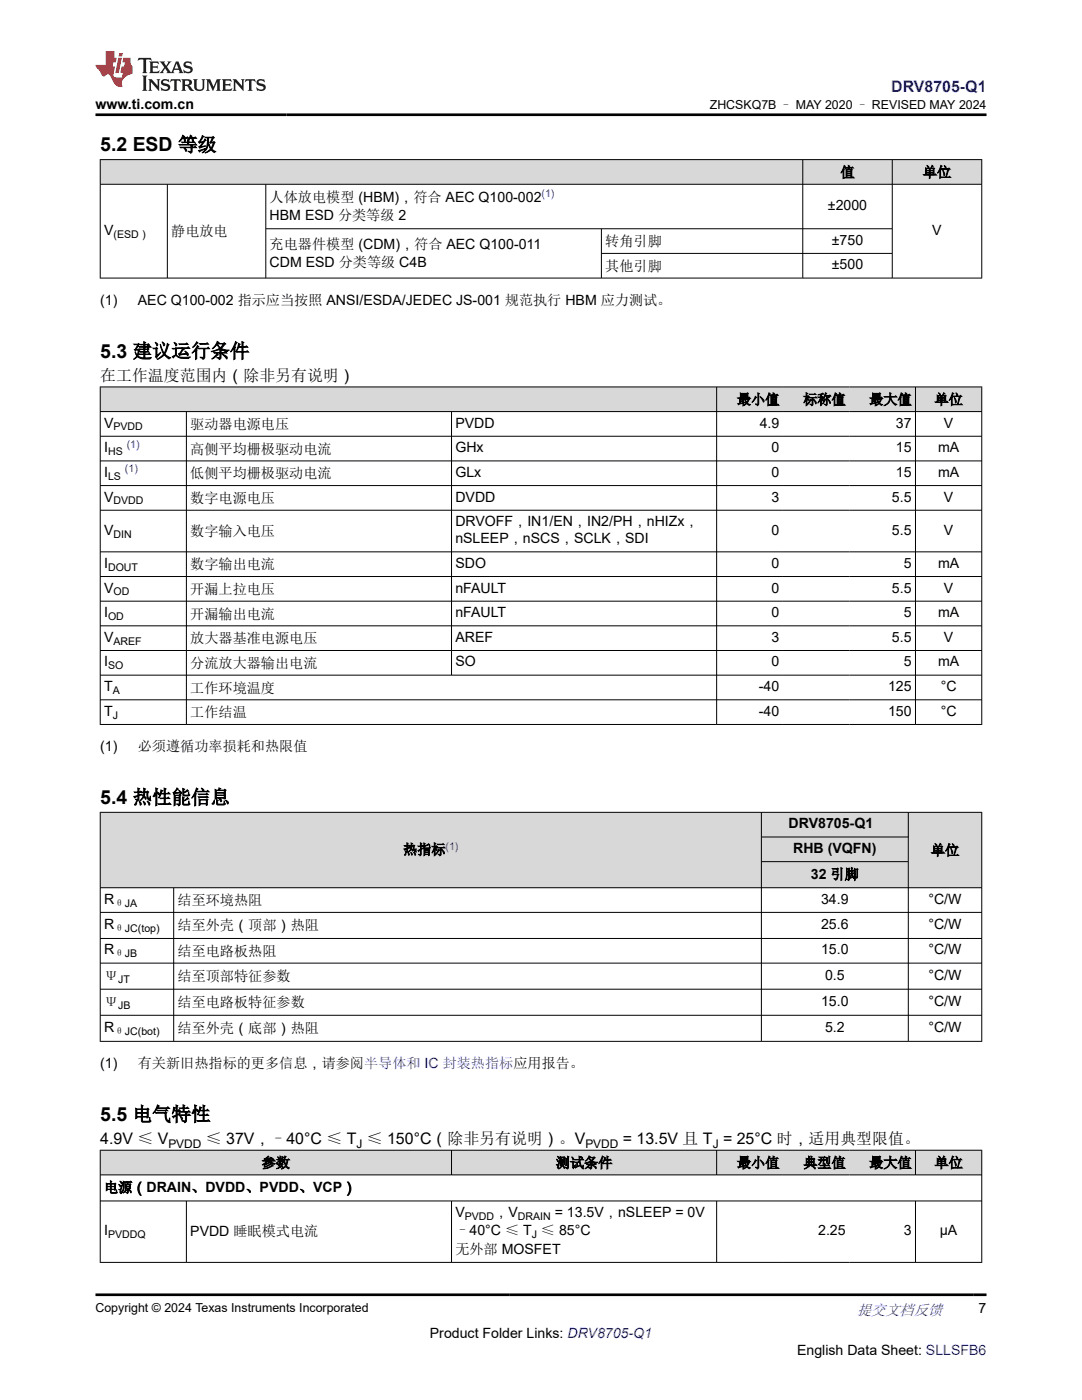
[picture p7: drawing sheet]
<svg xmlns="http://www.w3.org/2000/svg" width="216mm" height="279mm" viewBox="0 0 216 279" stroke-linecap="round" stroke-linejoin="round" font-family="sans-serif">
<defs><g id="words">
<g font-size="3.9">
<text x="20" y="30.2">5.2 ESD 等级</text>
<text x="20" y="71.4">5.3 建议运行条件</text>
<text x="20" y="160.4">5.4 热性能信息</text>
<text x="20" y="223.7">5.5 电气特性</text>
</g>
<text font-size="3.2" fill="#00f" x="177.8" y="18.3">DRV8705-Q1</text>
<g font-size="3.2">
<text x="20" y="76.1">在工作温度范围内（除非另有说明）</text>
<text x="20" y="228.4">4.9V ≤ V</text>
<text x="41.1" y="228.4">≤ 37V，–40°C ≤ T ≤ 150°C（除非另有说明）。V</text>
<text x="124.3" y="228.4">= 13.5V 且 T = 25°C 时，适用典型限值。</text>
</g>
<text font-size="3" fill="#00f" x="171" y="262.4">提交文档反馈</text>
<g font-size="2.8">
<text x="19.1" y="21.7">www.ti.com.cn</text>
<text x="167.7" y="35.3">值</text>
<text x="184.1" y="35.3">单位</text>
<text x="53.8" y="40.3">人体放电模型 (HBM)，符合 AEC Q100-002</text>
<text x="165.2" y="41.9">±2000</text>
<text x="20.8" y="46.9">V</text>
<text x="34.2" y="47.2">静电放电</text>
<text x="53.8" y="43.9">HBM ESD 分类等级 2</text>
<text x="186" y="46.9">V</text>
<text x="53.8" y="49.6">充电器件模型 (CDM)，符合 AEC Q100-011</text>
<text x="53.8" y="53.3">CDM ESD 分类等级 C4B</text>
<text x="120.8" y="49.1">转角引脚</text>
<text x="166" y="48.8">±750</text>
<text x="166" y="53.8">±500</text>
<text x="120.8" y="54">其他引脚</text>
<text x="20" y="60.8">(1)</text>
<text x="27.5" y="60.8">AEC Q100-002 指示应当按照 ANSI/ESDA/JEDEC JS-001 规范执行 HBM 应力测试。</text>
<text x="147.1" y="80.7">最小值</text>
<text x="160.3" y="80.7">标称值</text>
<text x="173.4" y="80.7">最大值</text>
<text x="186.5" y="80.7">单位</text>
<text x="20.8" y="85.3">V</text>
<text x="38" y="85.6">驱动器电源电压</text>
<text x="90.9" y="85.3">PVDD</text>
<text x="151.6" y="85.3">4.9</text>
<text x="178.8" y="85.3">37</text>
<text x="188.3" y="85.3">V</text>
<text x="20.8" y="90.3">I</text>
<text x="20.8" y="95.2">I</text>
<text x="38" y="90.5">高侧平均栅极驱动电流</text>
<text x="38" y="95.5">低侧平均栅极驱动电流</text>
<text x="90.9" y="90.3">GHx</text>
<text x="90.9" y="95.2">GLx</text>
<text x="153.9" y="90.3">0</text>
<text x="153.9" y="95.2">0</text>
<text x="178.8" y="90.3">15</text>
<text x="178.8" y="95.2">15</text>
<text x="187.2" y="90.3">mA</text>
<text x="187.2" y="95.2">mA</text>
<text x="20.8" y="100.1">V</text>
<text x="38" y="100.4">数字电源电压</text>
<text x="90.9" y="100.1">DVDD</text>
<text x="153.9" y="100.1">3</text>
<text x="178" y="100.1">5.5</text>
<text x="188.3" y="100.1">V</text>
<text x="20.8" y="106.7">V</text>
<text x="38" y="107">数字输入电压</text>
<text x="90.9" y="105">DRVOFF，IN1/EN，IN2/PH，nHIZx，</text>
<text x="153.9" y="106.7">0</text>
<text x="178" y="106.7">5.5</text>
<text x="188.3" y="106.7">V</text>
<text x="20.8" y="113.3">I</text>
<text x="38" y="113.6">数字输出电流</text>
<text x="90.9" y="108.4">nSLEEP，nSCS，SCLK，SDI</text>
<text x="90.9" y="113.3">SDO</text>
<text x="153.9" y="113.3">0</text>
<text x="180.3" y="113.3">5</text>
<text x="187.2" y="113.3">mA</text>
<text x="20.8" y="118.2">V</text>
<text x="38" y="118.5">开漏上拉电压</text>
<text x="90.9" y="118.2">nFAULT</text>
<text x="153.9" y="118.2">0</text>
<text x="178" y="118.2">5.5</text>
<text x="188.3" y="118.2">V</text>
<text x="20.8" y="123.2">I</text>
<text x="38" y="123.5">开漏输出电流</text>
<text x="90.9" y="123.2">nFAULT</text>
<text x="153.9" y="123.2">0</text>
<text x="180.3" y="123.2">5</text>
<text x="187.2" y="123.2">mA</text>
<text x="20.8" y="128.1">V</text>
<text x="38" y="128.4">放大器基准电源电压</text>
<text x="90.9" y="128.1">AREF</text>
<text x="153.9" y="128.1">3</text>
<text x="178" y="128.1">5.5</text>
<text x="188.3" y="128.1">V</text>
<text x="20.8" y="133">I</text>
<text x="20.8" y="137.9">T</text>
<text x="38" y="133.3">分流放大器输出电流</text>
<text x="90.9" y="133">SO</text>
<text x="151.4" y="137.9">-40</text>
<text x="153.9" y="133">0</text>
<text x="177.2" y="137.9">125</text>
<text x="180.3" y="133">5</text>
<text x="187.2" y="133">mA</text>
<text x="187.7" y="137.9">°C</text>
<text x="20.8" y="142.9">T</text>
<text x="38" y="138.2">工作环境温度</text>
<text x="38" y="143.1">工作结温</text>
<text x="151.4" y="142.9">-40</text>
<text x="177.2" y="142.9">150</text>
<text x="187.7" y="142.9">°C</text>
<text x="20" y="149.9">(1)</text>
<text x="27.5" y="149.9">必须遵循功率损耗和热限值</text>
<text x="157.4" y="165.3">DRV8705-Q1</text>
<text x="80.4" y="170.5">热指标</text>
<text x="158.3" y="170.2">RHB (VQFN)</text>
<text x="185.7" y="170.7">单位</text>
<text x="161.8" y="175.4">32 引脚</text>
<text x="20.8" y="180.4">R</text>
<text x="20.8" y="185.4">R</text>
<text x="35.4" y="180.6">结至环境热阻</text>
<text x="35.4" y="185.6">结至外壳（顶部）热阻</text>
<text x="163.8" y="180.4">34.9</text>
<text x="163.8" y="185.4">25.6</text>
<text x="185.3" y="180.4">°C/W</text>
<text x="185.3" y="185.4">°C/W</text>
<text x="20.8" y="190.5">R</text>
<text x="35.4" y="190.8">结至电路板热阻</text>
<text x="163.8" y="190.5">15.0</text>
<text x="185.3" y="190.5">°C/W</text>
<text x="20.8" y="195.7">Ψ</text>
<text x="35.4" y="195.8">结至顶部特征参数</text>
<text x="164.6" y="195.5">0.5</text>
<text x="185.3" y="195.5">°C/W</text>
<text x="20.8" y="200.9">Ψ</text>
<text x="35.4" y="201">结至电路板特征参数</text>
<text x="163.8" y="200.8">15.0</text>
<text x="185.3" y="200.8">°C/W</text>
<text x="20.8" y="206">R</text>
<text x="35.4" y="206.1">结至外壳（底部）热阻</text>
<text x="164.6" y="206">5.2</text>
<text x="185.3" y="206">°C/W</text>
<text x="20" y="213.2">(1)</text>
<text x="27.5" y="213.2">有关新旧热指标的更多信息，请参阅半导体和 IC 封装热指标应用报告。</text>
<text x="52.2" y="233">参数</text>
<text x="110.9" y="233">测试条件</text>
<text x="147.1" y="233">最小值</text>
<text x="160.3" y="233">典型值</text>
<text x="173.4" y="233">最大值</text>
<text x="186.5" y="233">单位</text>
<text x="20.8" y="237.9">电源（DRAIN、DVDD、PVDD、VCP）</text>
<text x="90.9" y="242.9">V</text>
<text x="98.6" y="242.9">，V</text>
<text x="110.7" y="242.9">= 13.5V，nSLEEP = 0V</text>
<text x="20.8" y="246.5">I</text>
<text x="38" y="246.7">PVDD 睡眠模式电流</text>
<text x="90.9" y="246.5">–40°C ≤ T ≤ 85°C</text>
<text x="90.9" y="250.2">无外部 MOSFET</text>
<text x="163.3" y="246.5">2.25</text>
<text x="180.3" y="246.5">3</text>
<text x="187.5" y="246.5">µA</text>
<text x="195.3" y="262.1">7</text>
<text x="85.8" y="266.9">Product Folder Links: DRV8705-Q1</text>
<text x="159" y="270.3">English Data Sheet: SLLSFB6</text>
</g>
<g font-size="2.5">
<text x="141.6" y="21.8">ZHCSKQ7B – MAY 2020 – REVISED MAY 2024</text>
<text x="19.1" y="261.8">Copyright © 2024 Texas Instruments Incorporated</text>
</g>
<g font-size="2.4">
<text x="33.6" y="229">PVDD</text>
<text x="71.1" y="229">J</text>
<text x="116.8" y="229">PVDD</text>
<text x="142.2" y="229">J</text>
</g>
<g font-size="2.1" fill="#00f">
<text x="108.1" y="39.3">(1)</text>
<text x="25.3" y="89.3">(1)</text>
<text x="24.9" y="94.2">(1)</text>
<text x="88.9" y="169.6">(1)</text>
</g>
<g font-size="2.1">
<text x="22.6" y="47.4">(ESD）</text>
<text x="22.6" y="85.9">PVDD</text>
<text x="21.6" y="90.8">HS</text>
<text x="21.6" y="95.7">LS</text>
<text x="22.6" y="100.7">DVDD</text>
<text x="22.6" y="107.3">DIN</text>
<text x="21.6" y="113.9">DOUT</text>
<text x="22.6" y="118.8">OD</text>
<text x="21.6" y="123.7">OD</text>
<text x="22.6" y="128.7">AREF</text>
<text x="21.6" y="133.6">SO</text>
<text x="22.5" y="138.5">A</text>
<text x="22.5" y="143.4">J</text>
<text x="22.8" y="180.9">θJA</text>
<text x="22.8" y="186">θJC(top)</text>
<text x="22.8" y="191">θJB</text>
<text x="23.6" y="196.3">JT</text>
<text x="23.6" y="201.5">JB</text>
<text x="22.8" y="206.5">θJC(bot)</text>
<text x="92.7" y="243.4">PVDD</text>
<text x="103.3" y="243.4">DRAIN</text>
<text x="21.6" y="247.1">PVDDQ</text>
<text x="106.1" y="247.1">J</text>
</g>
</g></defs>
<g fill="#d8d8d8">
<path d="M20 31.9h175.9v4.9h-175.9z" fill-rule="evenodd"/>
<path d="M20.1 31.9h140v4.8h-140z" fill-rule="evenodd"/>
<path d="M160.2 31.9h17.8v4.8h-17.8z" fill-rule="evenodd"/>
<path d="M178.1 31.9h17.7v4.8h-17.7z" fill-rule="evenodd"/>
</g>
<path d="M19.9 31.9h176.1M19.9 36.8h176.1M20 31.8v23.8M33.4 36.8v18.8M53 36.8v18.8M160.2 31.8v23.8M178 31.8v23.8M195.9 31.8v23.8M19.9 55.5h176.1M53 45.7h125.1M120 45.7v9.9M120 50.6h58.1" fill="none" stroke="#000" stroke-width=".2"/>
<g fill="#d8d8d8">
<path d="M20 77.2h175.9v4.9h-175.9z" fill-rule="evenodd"/>
<path d="M20.1 77.3h122.8v4.8h-122.8z" fill-rule="evenodd"/>
<path d="M143.1 77.3h13.1v4.8h-13.1z" fill-rule="evenodd"/>
<path d="M156.2 77.3h13.2v4.8h-13.2z" fill-rule="evenodd"/>
<path d="M169.4 77.3h13.2v4.8h-13.2z" fill-rule="evenodd"/>
<path d="M182.7 77.3h13.1v4.8h-13.1z" fill-rule="evenodd"/>
</g>
<g fill="none" stroke="#000" stroke-width=".2">
<path d="M19.9 77.2h176.1M20 77.2v67.4M143 77.2v67.4M182.7 77.2v67.4M195.9 77.2v67.4M19.9 82.1h176.1M19.9 87.1h176.1M19.9 92h176.1M19.9 96.9h176.1M37.2 82.1v62.5M90.1 82.1v52.7M19.9 101.8h176.1"/>
<path d="M19.9 110.1h176.1M19.9 115.1h176.1M19.9 120h176.1M19.9 124.9h176.1M19.9 129.8h176.1M19.9 134.7h176.1M19.9 139.7h176.1M19.9 144.6h176.1"/>
</g>
<g fill="#d8d8d8">
<path d="M20 162.1h175.9v4.9h-175.9z" fill-rule="evenodd"/>
<path d="M20.1 162.2h131.8v14.9h-131.8z" fill-rule="evenodd"/>
<path d="M152 162.2h29.2v4.8h-29.2z" fill-rule="evenodd"/>
<path d="M181.3 162.2h14.5v14.9h-14.5z" fill-rule="evenodd"/>
<path d="M152 167.1h29.2v4.8h-29.2z" fill-rule="evenodd"/>
<path d="M152 172h29.2v5.1h-29.2z" fill-rule="evenodd"/>
</g>
<g fill="none" stroke="#000" stroke-width=".2">
<path d="M19.9 162.1h176.1M19.9 177.2h176.1M20 162.1v45.8M34.7 177.2v30.7M151.9 162.1v45.8M151.9 167h29.4M151.9 172h29.4M181.2 162.1v45.8M195.9 162.1v45.8M19.9 182.1h176.1M19.9 187.3h176.1M19.9 192.2h176.1"/>
<path d="M19.9 197.4h176.1M19.9 202.6h176.1M19.9 207.8h176.1"/>
</g>
<g fill="#d8d8d8">
<path d="M20 229.6h175.9v4.9h-175.9z" fill-rule="evenodd"/>
<path d="M20.1 229.6h69.9v4.8h-69.9z" fill-rule="evenodd"/>
<path d="M90.2 229.6h52.7v4.8h-52.7z" fill-rule="evenodd"/>
<path d="M143.1 229.6h13.1v4.8h-13.1z" fill-rule="evenodd"/>
<path d="M156.2 229.6h13.2v4.8h-13.2z" fill-rule="evenodd"/>
<path d="M169.4 229.6h13.2v4.8h-13.2z" fill-rule="evenodd"/>
<path d="M182.7 229.6h13.1v4.8h-13.1z" fill-rule="evenodd"/>
</g>
<g fill="none" stroke="#000" stroke-width=".2">
<path d="M19.9 229.6h176.1M19.9 234.5h176.1M19.9 239.7h176.1M20 229.5v22.5M37.2 239.7v12.3M90.1 229.5v5M90.1 239.7v12.3M143 229.5v5M143 239.7v12.3M182.7 229.5v5M182.7 239.7v12.3M195.9 229.5v22.5"/>
<path d="M19.9 251.9h176.1"/>
</g>
<path d="M27.7 11.6l-.2 .5 .5-.2h.6v.1v2.2l-.2 .4h1l-.2-.4v-2.2v-.1h.5l.5 .2-.1-.5zM29.8 12.3l.2 .4v1.5l-.2 .4h1.9l.1-.6a1.08 1.08 0 0 1-1.3 .2v-.7h.6l.4 .2v-.7l-.4 .2h-.6v-.5l.2-.2a1 1 0 0 1 1 .3l-.1-.5zM31.8 12.3l1 1.1-1 1.2h.9l-.2-.2 .4-.8 .5 .8-.2 .2h1.6l-.2-.2 .1-.5h1l.1 .5-.1 .2h.9l-.2-.3-.8-2h-.5l-1 2.2-.8-1.1 .9-1.1h-.8l.2 .2-.5 .6-.3-.6 .1-.2zM35.2 12.7l.4 1h-.8zM36.8 12.4a.65 .65 0 0 0-.2 .7 .65 .65 0 0 0 .6 .5l.7 .1 .1 .3a.79 .79 0 0 1-.7 .4 .79 .79 0 0 1-.7-.5l.1 .7 .2-.1a.93 .93 0 0 0 1.1 .1 .93 .93 0 0 0 .4-1 1.46 1.46 0 0 0-1.2-.6l-.1-.3a1.09 1.09 0 0 1 1.2 .2l-.2-.6-.1 .1-.6-.2zM28.4 15.1l.2 .4v2.2l-.2 .4h1l-.2-.4v-2.2l.2-.4zM29.6 15.8l.2 .4v1.5l-.2 .4h.8l-.3-.4v-1.3l1.7 1.8v-2l.2-.4h-.8l.2 .2 .1 1.1-1.2-1.3zM32.3 15.9a.65 .65 0 0 0-.2 .8 .65 .65 0 0 0 .7 .4l.6 .2 .1 .2a.79 .79 0 0 1-.7 .4 .79 .79 0 0 1-.7-.5l.1 .7 .2-.1a.93 .93 0 0 0 1.1 .1 .93 .93 0 0 0 .4-.9 1.46 1.46 0 0 0-1.2-.6l-.1-.4a1.09 1.09 0 0 1 1.2 .2l-.2-.6-.1 .1-.6-.1zM34.1 15.8l-.1 .6a.63 .63 0 0 1 .7-.3l.1 1.6-.3 .4h1l-.2-.4v-1.6a.66 .66 0 0 1 .8 .3l-.1-.6zM36.2 15.8l.2 .4v1.5l-.2 .4h.9l-.2-.2v-.7h.5l.1 .2a.79 .79 0 0 0 1.2 .6l-1-.9a.61 .61 0 0 0 .6-.6 .61 .61 0 0 0-.5-.7zM36.9 16.1h.2a.47 .47 0 0 1 .5 .1 .47 .47 0 0 1 .1 .5l-.2 .1-.6 .1zM38.5 15.8l.2 .2a2.27 2.27 0 0 0 .4 2 1.04 1.04 0 0 0 1.7-.7v-1.3l.2-.2h-.8l.2 .4v1.1a.6 .6 0 0 1-.6 .6 .6 .6 0 0 1-.6-.6v-1.1l.3-.4zM41.1 15.8l.2 .4v1.5l-.2 .4h.7l-.2-.4v-1.4l.9 1.9 .8-1.9v1.4l-.2 .4h1l-.3-.4v-1.5l.3-.4h-.8l-.7 1.5-.7-1.5zM44.3 15.8l.2 .4v1.5l-.2 .4h1.9l.1-.6a1.09 1.09 0 0 1-1.3 .2v-.7h.6l.4 .2v-.6l-.4 .2h-.6v-.6l.2-.1a1.01 1.01 0 0 1 1 .3l-.1-.6zM46.4 15.8l.3 .4v1.5l-.3 .4h.8l-.2-.4v-1.3l1.6 1.8v-2l.2-.4h-.7l.2 .2v1.1l-1.2-1.3zM49 15.8l-.1 .6a.63 .63 0 0 1 .8-.3v1.6l-.3 .4h1l-.2-.4v-1.6a.66 .66 0 0 1 .8 .3l-.1-.6zM51.4 15.9a.65 .65 0 0 0-.2 .8 .65 .65 0 0 0 .6 .4l.6 .2 .2 .2a.79 .79 0 0 1-.8 .4 .79 .79 0 0 1-.6-.5l.1 .7 .2-.1a.93 .93 0 0 0 1 .1 .93 .93 0 0 0 .5-.9 1.46 1.46 0 0 0-1.3-.6l-.1-.4a1.09 1.09 0 0 1 1.3 .2l-.2-.6-.2 .1-.5-.1z" fill="#231f20"/>
<path d="M21.1 10.2v2.8h-2.1l.1 .3 .9 1a.95 .95 0 0 0 .9 .9 .59 .59 0 0 1 .6-.4 .59 .59 0 0 1 .5 .4l.4 .7a1.59 1.59 0 0 0 2.1 1.4 1.61 1.61 0 0 1 1-2.3l1-.3-.1-1.5a1.59 1.59 0 0 1-.4-1.7h-1.4l-.2 .9h.5l-.1 .9h-.5l-.2 1v.2l.4 .1-.2 .9h-.6a.73 .73 0 0 1-1.1-.7l.3-1.5h-.5l.2-.9h.5l.2-.9h-.5v-1.3zM23.6 11.5l-.6 3.1h.7l.6-3.1zM23.8 10.6l-.1 .6h.7l.1-.6z" fill="#ed1c24"/>
<path d="M19.1 22.9h177.8M19.1 258.4h177.8" fill="none" stroke="#000" stroke-width=".53"/>
<use href="#words"/>
</svg>
